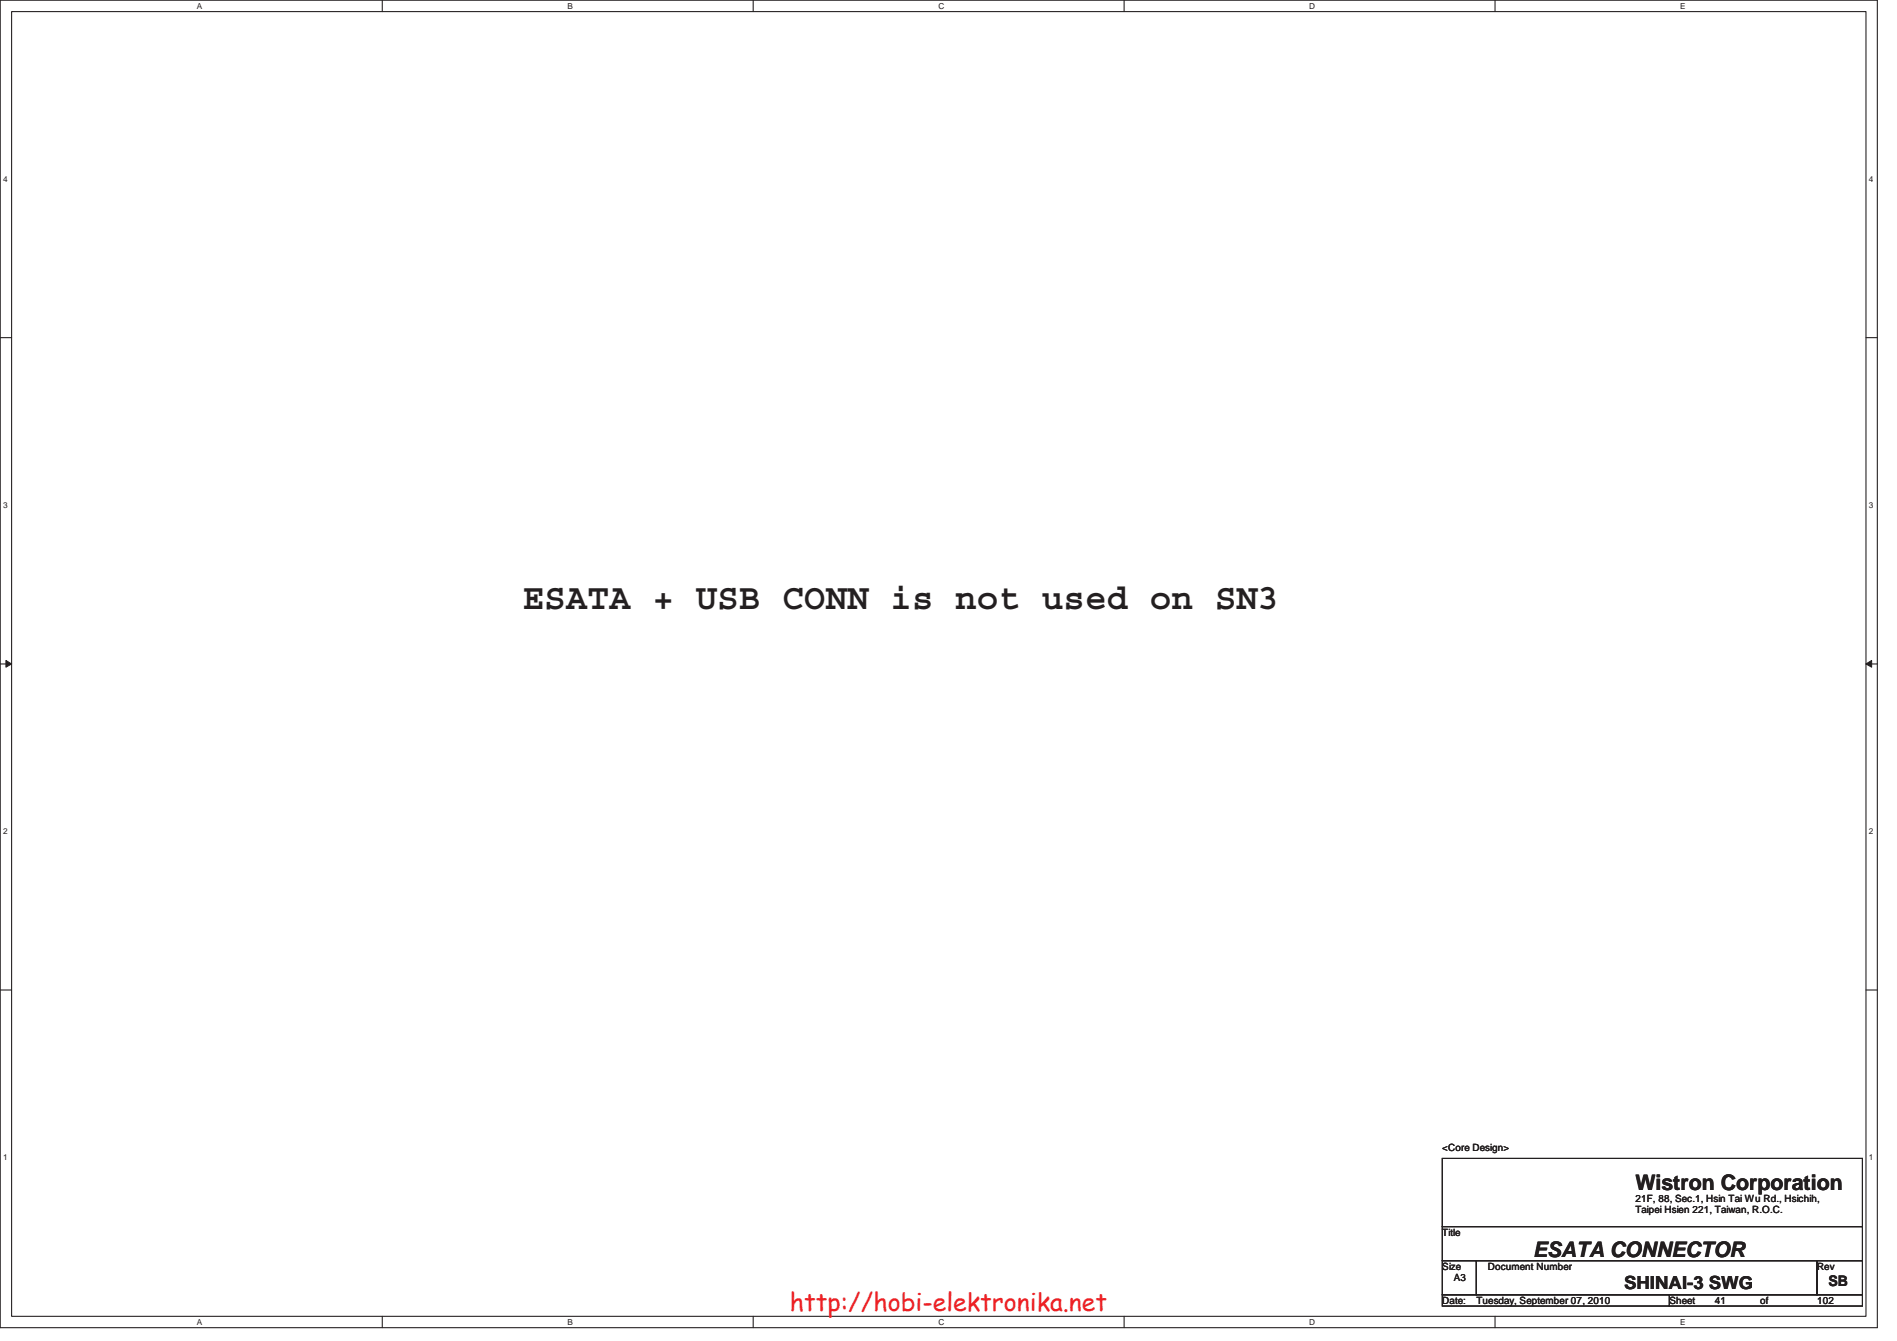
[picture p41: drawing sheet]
<svg xmlns="http://www.w3.org/2000/svg" width="297mm" height="210mm" viewBox="0 0 297 210" stroke-linecap="round" stroke-linejoin="round" font-family="sans-serif">
<defs><g id="words">
<text font-size="5.7" fill="#231f20" x="81.8" y="95.4">ESATA + USB CONN is not used on SN3</text>
<text font-size="3.9" fill="#ed2024" x="123.7" y="205.2">http://hobi-elektronika.net</text>
<g font-size="3.3" fill="#231f20">
<text x="256.1" y="186.3">Wistron Corporation</text>
<text x="240.1" y="196.9">ESATA CONNECTOR</text>
</g>
<text font-size="2.8" fill="#231f20" x="254.3" y="201.8">SHINAI-3 SWG</text>
<text font-size="2.3" fill="#231f20" x="286.3" y="201.3">SB</text>
<g font-size="1.6" fill="#231f20">
<text x="225.8" y="180.2">&lt;Core Design&gt;</text>
<text x="256.1" y="188.2">21F, 88, Sec.1, Hsin Tai Wu Rd., Hsichih,</text>
<text x="256.1" y="190">Taipei Hsien 221, Taiwan, R.O.C.</text>
<text x="225.8" y="193.5">Title</text>
<text x="225.8" y="198.8">Size</text>
<text x="227.6" y="200.6">A3</text>
<text x="233" y="198.8">Document Number</text>
<text x="284.5" y="198.8">Rev</text>
<text x="225.8" y="204.2">Date:</text>
<text x="231.2" y="204.2">Tuesday, September 07, 2010</text>
<text x="261.4" y="204.2">Sheet</text>
<text x="268.5" y="204.2">41</text>
<text x="275.6" y="204.2">of</text>
<text x="284.5" y="204.2">102</text>
</g>
<g font-size="1.3" fill="#231f20">
<text x="30.8" y="1.4">A</text>
<text x="88.9" y="1.4">B</text>
<text x="146.9" y="1.4">C</text>
<text x="205" y="1.4">D</text>
<text x="263.1" y="1.4">E</text>
<text x=".5" y="28.5">4</text>
<text x="292.6" y="28.5">4</text>
<text x=".5" y="79.5">3</text>
<text x="292.6" y="79.5">3</text>
<text x=".5" y="130.6">2</text>
<text x="292.6" y="130.6">2</text>
<text x=".5" y="181.7">1</text>
<text x="292.6" y="181.7">1</text>
<text x="30.8" y="207.4">A</text>
<text x="88.9" y="207.4">B</text>
<text x="146.9" y="207.4">C</text>
<text x="205" y="207.4">D</text>
<text x="263.1" y="207.4">E</text>
</g>
</g></defs>
<path d="M0 0h294v207.9h-294zM1.8 1.8h290.4v204.3h-290.4z" fill="none" stroke="#231f20" stroke-width=".17"/>
<g fill="#fff">
<path d="M30.8 .2h.8v1.4h-.8z"/>
<path d="M30.8 206.3h.8v1.4h-.8z"/>
</g>
<path d="M59.9 0v1.8M59.9 206.1v1.8" fill="none" stroke="#231f20" stroke-width=".17"/>
<g fill="#fff">
<path d="M88.9 .2h.8v1.4h-.8z"/>
<path d="M88.9 206.3h.8v1.4h-.8z"/>
</g>
<path d="M117.9 0v1.8M117.9 206.1v1.8" fill="none" stroke="#231f20" stroke-width=".17"/>
<g fill="#fff">
<path d="M146.9 .2h.9v1.4h-.9z"/>
<path d="M146.9 206.3h.9v1.4h-.9z"/>
</g>
<path d="M176 0v1.8M176 206.1v1.8" fill="none" stroke="#231f20" stroke-width=".17"/>
<g fill="#fff">
<path d="M205 .2h.9v1.4h-.9z"/>
<path d="M205 206.3h.9v1.4h-.9z"/>
</g>
<path d="M234.1 0v1.8M234.1 206.1v1.8" fill="none" stroke="#231f20" stroke-width=".17"/>
<g fill="#fff">
<path d="M263.1 .2h.8v1.4h-.8z"/>
<path d="M263.1 206.3h.8v1.4h-.8z"/>
<path d="M.5 27.3h.7v1.4h-.7z"/>
<path d="M292.6 27.3h.7v1.4h-.7z"/>
<path d="M.5 78.4h.7v1.4h-.7z"/>
<path d="M292.6 78.4h.7v1.4h-.7z"/>
</g>
<path d="M0 52.9h1.8M292.2 52.9h1.8" fill="none" stroke="#231f20" stroke-width=".17"/>
<g fill="#fff">
<path d="M.5 129.5h.7v1.4h-.7z"/>
<path d="M292.6 129.5h.7v1.4h-.7z"/>
</g>
<path d="M0 104h1.8M292.2 104h1.8" fill="none" stroke="#231f20" stroke-width=".17"/>
<path d="M.9 103.4l.9 .6-.9 .5z" fill="#231f20"/>
<path d="M.9 103.4l.9 .6-.9 .5z" fill="none" stroke="#231f20" stroke-width=".16"/>
<path d="M292.2 104l.9-.6v1.1z" fill="#231f20"/>
<path d="M292.2 104l.9-.6v1.1z" fill="none" stroke="#231f20" stroke-width=".16"/>
<g fill="#fff">
<path d="M.5 180.5h.7v1.4h-.7z"/>
<path d="M292.6 180.5h.7v1.4h-.7z"/>
</g>
<path d="M0 155h1.8M292.2 155h1.8M225.8 181.4h65.8v10.7h-65.8zM225.8 192.1h65.8v5.3h-65.8zM225.8 197.4h5.4v5.3h-5.4zM231.2 197.4h53.3v5.3h-53.3zM284.5 197.4h7.1v5.3h-7.1zM225.8 202.7h35.6v1.8h-35.6zM261.4 202.7h30.2v1.8h-30.2z" fill="none" stroke="#231f20" stroke-width=".17"/>
<use href="#words"/>
</svg>
